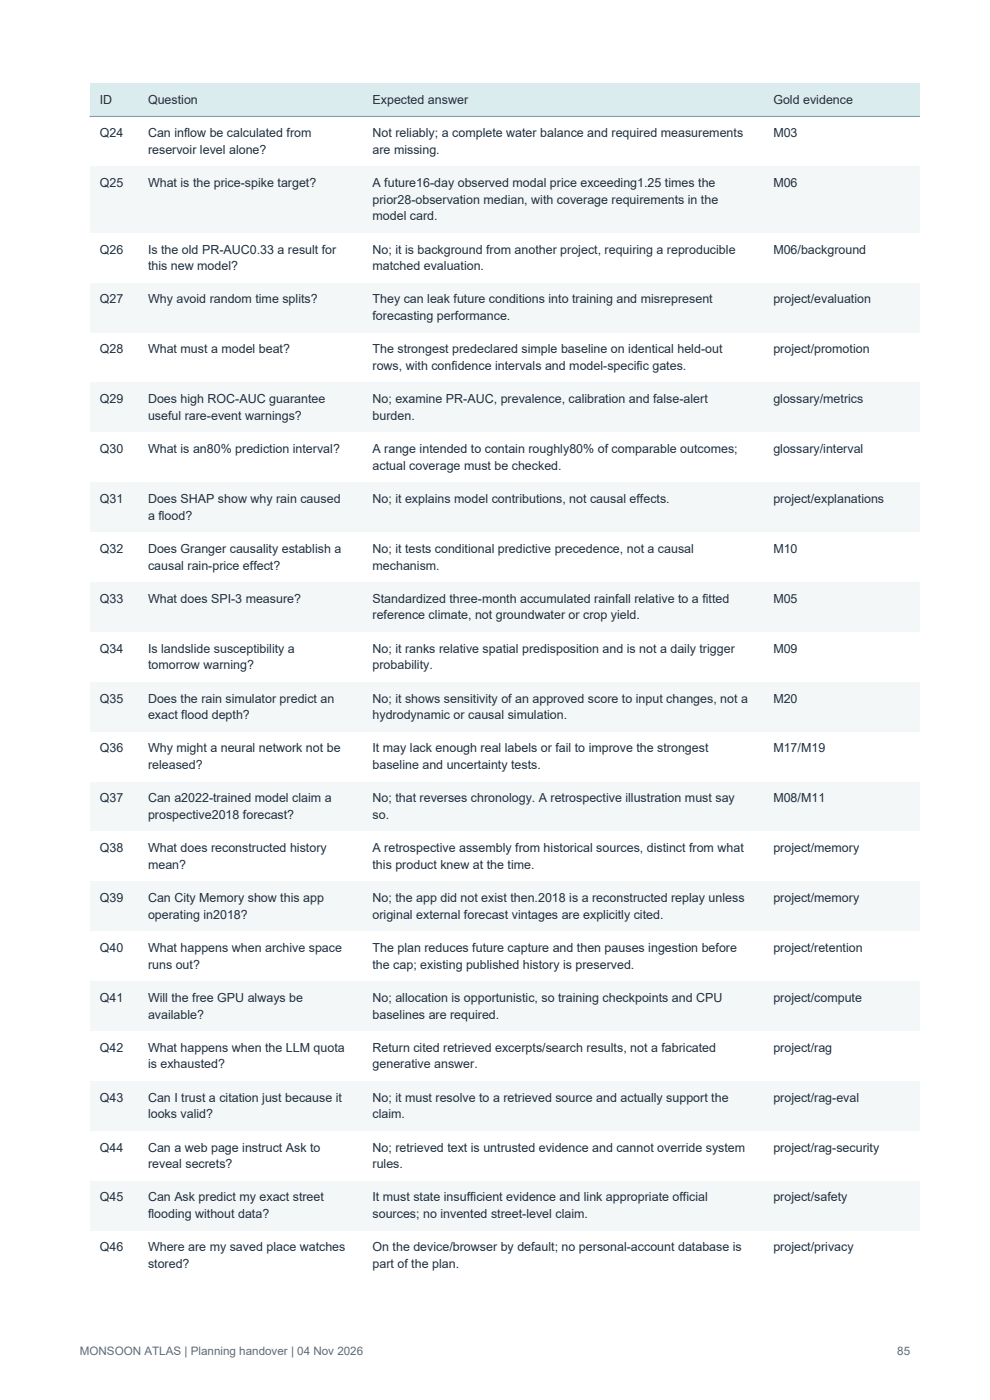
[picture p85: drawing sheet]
<svg xmlns="http://www.w3.org/2000/svg" width="210mm" height="297mm" viewBox="0 0 210 297" stroke-linecap="round" stroke-linejoin="round" font-family="sans-serif">
<defs><g id="words">
<g font-size="2.6" fill="#203040">
<text x="21.2" y="22">ID</text>
<text x="31.4" y="22">Question</text>
<text x="79" y="22">Expected answer</text>
<text x="164" y="22">Gold evidence</text>
<text x="21.2" y="29.1">Q24</text>
<text x="31.4" y="29.1">Can inflow be calculated from</text>
<text x="79" y="29.1">Not reliably; a complete water balance and required measurements</text>
<text x="164" y="29.1">M03</text>
<text x="31.4" y="32.6">reservoir level alone?</text>
<text x="79" y="32.6">are missing.</text>
<text x="21.2" y="39.7">Q25</text>
<text x="31.4" y="39.7">What is the price-spike target?</text>
<text x="79" y="39.7">A future16-day observed modal price exceeding1.25 times the</text>
<text x="164" y="39.7">M06</text>
<text x="79" y="43.2">prior28-observation median, with coverage requirements in the</text>
<text x="79" y="46.7">model card.</text>
<text x="21.2" y="53.8">Q26</text>
<text x="31.4" y="53.8">Is the old PR-AUC0.33 a result for</text>
<text x="79" y="53.8">No; it is background from another project, requiring a reproducible</text>
<text x="164" y="53.8">M06/background</text>
<text x="31.4" y="57.3">this new model?</text>
<text x="79" y="57.3">matched evaluation.</text>
<text x="21.2" y="64.4">Q27</text>
<text x="31.4" y="64.4">Why avoid random time splits?</text>
<text x="79" y="64.4">They can leak future conditions into training and misrepresent</text>
<text x="164" y="64.4">project/evaluation</text>
<text x="79" y="67.9">forecasting performance.</text>
<text x="21.2" y="75">Q28</text>
<text x="31.4" y="75">What must a model beat?</text>
<text x="79" y="75">The strongest predeclared simple baseline on identical held-out</text>
<text x="164" y="75">project/promotion</text>
<text x="79" y="78.5">rows, with confidence intervals and model-specific gates.</text>
<text x="21.2" y="85.5">Q29</text>
<text x="31.4" y="85.5">Does high ROC-AUC guarantee</text>
<text x="31.4" y="89.1">useful rare-event warnings?</text>
<text x="79" y="85.5">No; examine PR-AUC, prevalence, calibration and false-alert</text>
<text x="79" y="89.1">burden.</text>
<text x="164" y="85.5">glossary/metrics</text>
<text x="21.2" y="96.1">Q30</text>
<text x="31.4" y="96.1">What is an80% prediction interval?</text>
<text x="79" y="96.1">A range intended to contain roughly80% of comparable outcomes;</text>
<text x="79" y="99.7">actual coverage must be checked.</text>
<text x="164" y="96.1">glossary/interval</text>
<text x="21.2" y="106.7">Q31</text>
<text x="31.4" y="106.7">Does SHAP show why rain caused</text>
<text x="79" y="106.7">No; it explains model contributions, not causal effects.</text>
<text x="164" y="106.7">project/explanations</text>
<text x="31.4" y="110.2">a flood?</text>
<text x="21.2" y="117.3">Q32</text>
<text x="31.4" y="117.3">Does Granger causality establish a</text>
<text x="79" y="117.3">No; it tests conditional predictive precedence, not a causal</text>
<text x="164" y="117.3">M10</text>
<text x="31.4" y="120.8">causal rain-price effect?</text>
<text x="79" y="120.8">mechanism.</text>
<text x="21.2" y="127.9">Q33</text>
<text x="31.4" y="127.9">What does SPI-3 measure?</text>
<text x="79" y="127.9">Standardized three-month accumulated rainfall relative to a fitted</text>
<text x="79" y="131.4">reference climate, not groundwater or crop yield.</text>
<text x="164" y="127.9">M05</text>
<text x="21.2" y="138.5">Q34</text>
<text x="31.4" y="138.5">Is landslide susceptibility a</text>
<text x="31.4" y="142">tomorrow warning?</text>
<text x="79" y="138.5">No; it ranks relative spatial predisposition and is not a daily trigger</text>
<text x="79" y="142">probability.</text>
<text x="164" y="138.5">M09</text>
<text x="21.2" y="149">Q35</text>
<text x="31.4" y="149">Does the rain simulator predict an</text>
<text x="79" y="149">No; it shows sensitivity of an approved score to input changes, not a</text>
<text x="164" y="149">M20</text>
<text x="31.4" y="152.6">exact flood depth?</text>
<text x="79" y="152.6">hydrodynamic or causal simulation.</text>
<text x="21.2" y="159.6">Q36</text>
<text x="31.4" y="159.6">Why might a neural network not be</text>
<text x="79" y="159.6">It may lack enough real labels or fail to improve the strongest</text>
<text x="164" y="159.6">M17/M19</text>
<text x="31.4" y="163.2">released?</text>
<text x="79" y="163.2">baseline and uncertainty tests.</text>
<text x="21.2" y="170.2">Q37</text>
<text x="31.4" y="170.2">Can a2022-trained model claim a</text>
<text x="31.4" y="173.7">prospective2018 forecast?</text>
<text x="79" y="170.2">No; that reverses chronology. A retrospective illustration must say</text>
<text x="79" y="173.7">so.</text>
<text x="164" y="170.2">M08/M11</text>
<text x="21.2" y="180.8">Q38</text>
<text x="31.4" y="180.8">What does reconstructed history</text>
<text x="31.4" y="184.3">mean?</text>
<text x="79" y="180.8">A retrospective assembly from historical sources, distinct from what</text>
<text x="79" y="184.3">this product knew at the time.</text>
<text x="164" y="180.8">project/memory</text>
<text x="21.2" y="191.4">Q39</text>
<text x="31.4" y="191.4">Can City Memory show this app</text>
<text x="79" y="191.4">No; the app did not exist then.2018 is a reconstructed replay unless</text>
<text x="164" y="191.4">project/memory</text>
<text x="31.4" y="194.9">operating in2018?</text>
<text x="79" y="194.9">original external forecast vintages are explicitly cited.</text>
<text x="21.2" y="202">Q40</text>
<text x="31.4" y="202">What happens when archive space</text>
<text x="79" y="202">The plan reduces future capture and then pauses ingestion before</text>
<text x="164" y="202">project/retention</text>
<text x="31.4" y="205.5">runs out?</text>
<text x="79" y="205.5">the cap; existing published history is preserved.</text>
<text x="21.2" y="212.5">Q41</text>
<text x="31.4" y="212.5">Will the free GPU always be</text>
<text x="79" y="212.5">No; allocation is opportunistic, so training checkpoints and CPU</text>
<text x="164" y="212.5">project/compute</text>
<text x="31.4" y="216.1">available?</text>
<text x="79" y="216.1">baselines are required.</text>
<text x="21.2" y="223.1">Q42</text>
<text x="31.4" y="223.1">What happens when the LLM quota</text>
<text x="31.4" y="226.7">is exhausted?</text>
<text x="79" y="223.1">Return cited retrieved excerpts/search results, not a fabricated</text>
<text x="79" y="226.7">generative answer.</text>
<text x="164" y="223.1">project/rag</text>
<text x="21.2" y="233.7">Q43</text>
<text x="31.4" y="233.7">Can I trust a citation just because it</text>
<text x="79" y="233.7">No; it must resolve to a retrieved source and actually support the</text>
<text x="164" y="233.7">project/rag-eval</text>
<text x="31.4" y="237.2">looks valid?</text>
<text x="79" y="237.2">claim.</text>
<text x="21.2" y="244.3">Q44</text>
<text x="31.4" y="244.3">Can a web page instruct Ask to</text>
<text x="79" y="244.3">No; retrieved text is untrusted evidence and cannot override system</text>
<text x="164" y="244.3">project/rag-security</text>
<text x="31.4" y="247.8">reveal secrets?</text>
<text x="79" y="247.8">rules.</text>
<text x="21.2" y="254.9">Q45</text>
<text x="31.4" y="254.9">Can Ask predict my exact street</text>
<text x="79" y="254.9">It must state insufficient evidence and link appropriate official</text>
<text x="164" y="254.9">project/safety</text>
<text x="31.4" y="258.4">flooding without data?</text>
<text x="79" y="258.4">sources; no invented street-level claim.</text>
<text x="21.2" y="265.5">Q46</text>
<text x="31.4" y="265.5">Where are my saved place watches</text>
<text x="31.4" y="269">stored?</text>
<text x="79" y="265.5">On the device/browser by default; no personal-account database is</text>
<text x="79" y="269">part of the plan.</text>
<text x="164" y="265.5">project/privacy</text>
</g>
<g font-size="2.5" fill="#5a7077">
<text x="16.9" y="287.5">MONSOON ATLAS | Planning handover | 04 Nov 2026</text>
<text x="190.3" y="287.5">85</text>
</g>
</g></defs>
<path d="M19 17.6h176.1v7.1h-176.1z" fill-rule="evenodd" fill="#dbecee"/>
<path d="M19 24.7h176.1v10.6h-176.1z" fill-rule="evenodd" fill="#fff"/>
<path d="M19 35.3h176.1v14.1h-176.1z" fill-rule="evenodd" fill="#f4f7f8"/>
<path d="M19 49.4h176.1v10.6h-176.1z" fill-rule="evenodd" fill="#fff"/>
<path d="M19 60h176.1v10.6h-176.1z" fill-rule="evenodd" fill="#f4f7f8"/>
<path d="M19 70.6h176.1v10.5h-176.1z" fill-rule="evenodd" fill="#fff"/>
<path d="M19 81.1h176.1v10.6h-176.1z" fill-rule="evenodd" fill="#f4f7f8"/>
<path d="M19 91.7h176.1v10.6h-176.1z" fill-rule="evenodd" fill="#fff"/>
<path d="M19 102.3h176.1v10.6h-176.1z" fill-rule="evenodd" fill="#f4f7f8"/>
<path d="M19 112.9h176.1v10.6h-176.1z" fill-rule="evenodd" fill="#fff"/>
<path d="M19 123.5h176.1v10.6h-176.1z" fill-rule="evenodd" fill="#f4f7f8"/>
<path d="M19 134.1h176.1v10.5h-176.1z" fill-rule="evenodd" fill="#fff"/>
<path d="M19 144.6h176.1v10.6h-176.1z" fill-rule="evenodd" fill="#f4f7f8"/>
<path d="M19 155.2h176.1v10.6h-176.1z" fill-rule="evenodd" fill="#fff"/>
<path d="M19 165.8h176.1v10.6h-176.1z" fill-rule="evenodd" fill="#f4f7f8"/>
<path d="M19 176.4h176.1v10.6h-176.1z" fill-rule="evenodd" fill="#fff"/>
<path d="M19 187h176.1v10.6h-176.1z" fill-rule="evenodd" fill="#f4f7f8"/>
<path d="M19 197.6h176.1v10.5h-176.1z" fill-rule="evenodd" fill="#fff"/>
<path d="M19 208.1h176.1v10.6h-176.1z" fill-rule="evenodd" fill="#f4f7f8"/>
<path d="M19 218.7h176.1v10.6h-176.1z" fill-rule="evenodd" fill="#fff"/>
<path d="M19 229.3h176.1v10.6h-176.1z" fill-rule="evenodd" fill="#f4f7f8"/>
<path d="M19 239.9h176.1v10.6h-176.1z" fill-rule="evenodd" fill="#fff"/>
<path d="M19 250.5h176.1v10.6h-176.1z" fill-rule="evenodd" fill="#f4f7f8"/>
<path d="M19 261.1h176.1v10.5h-176.1z" fill-rule="evenodd" fill="#fff"/>
<path d="M19 24.7h176.1" fill="none" stroke="#69999c" stroke-width=".21"/>
<use href="#words"/>
</svg>
